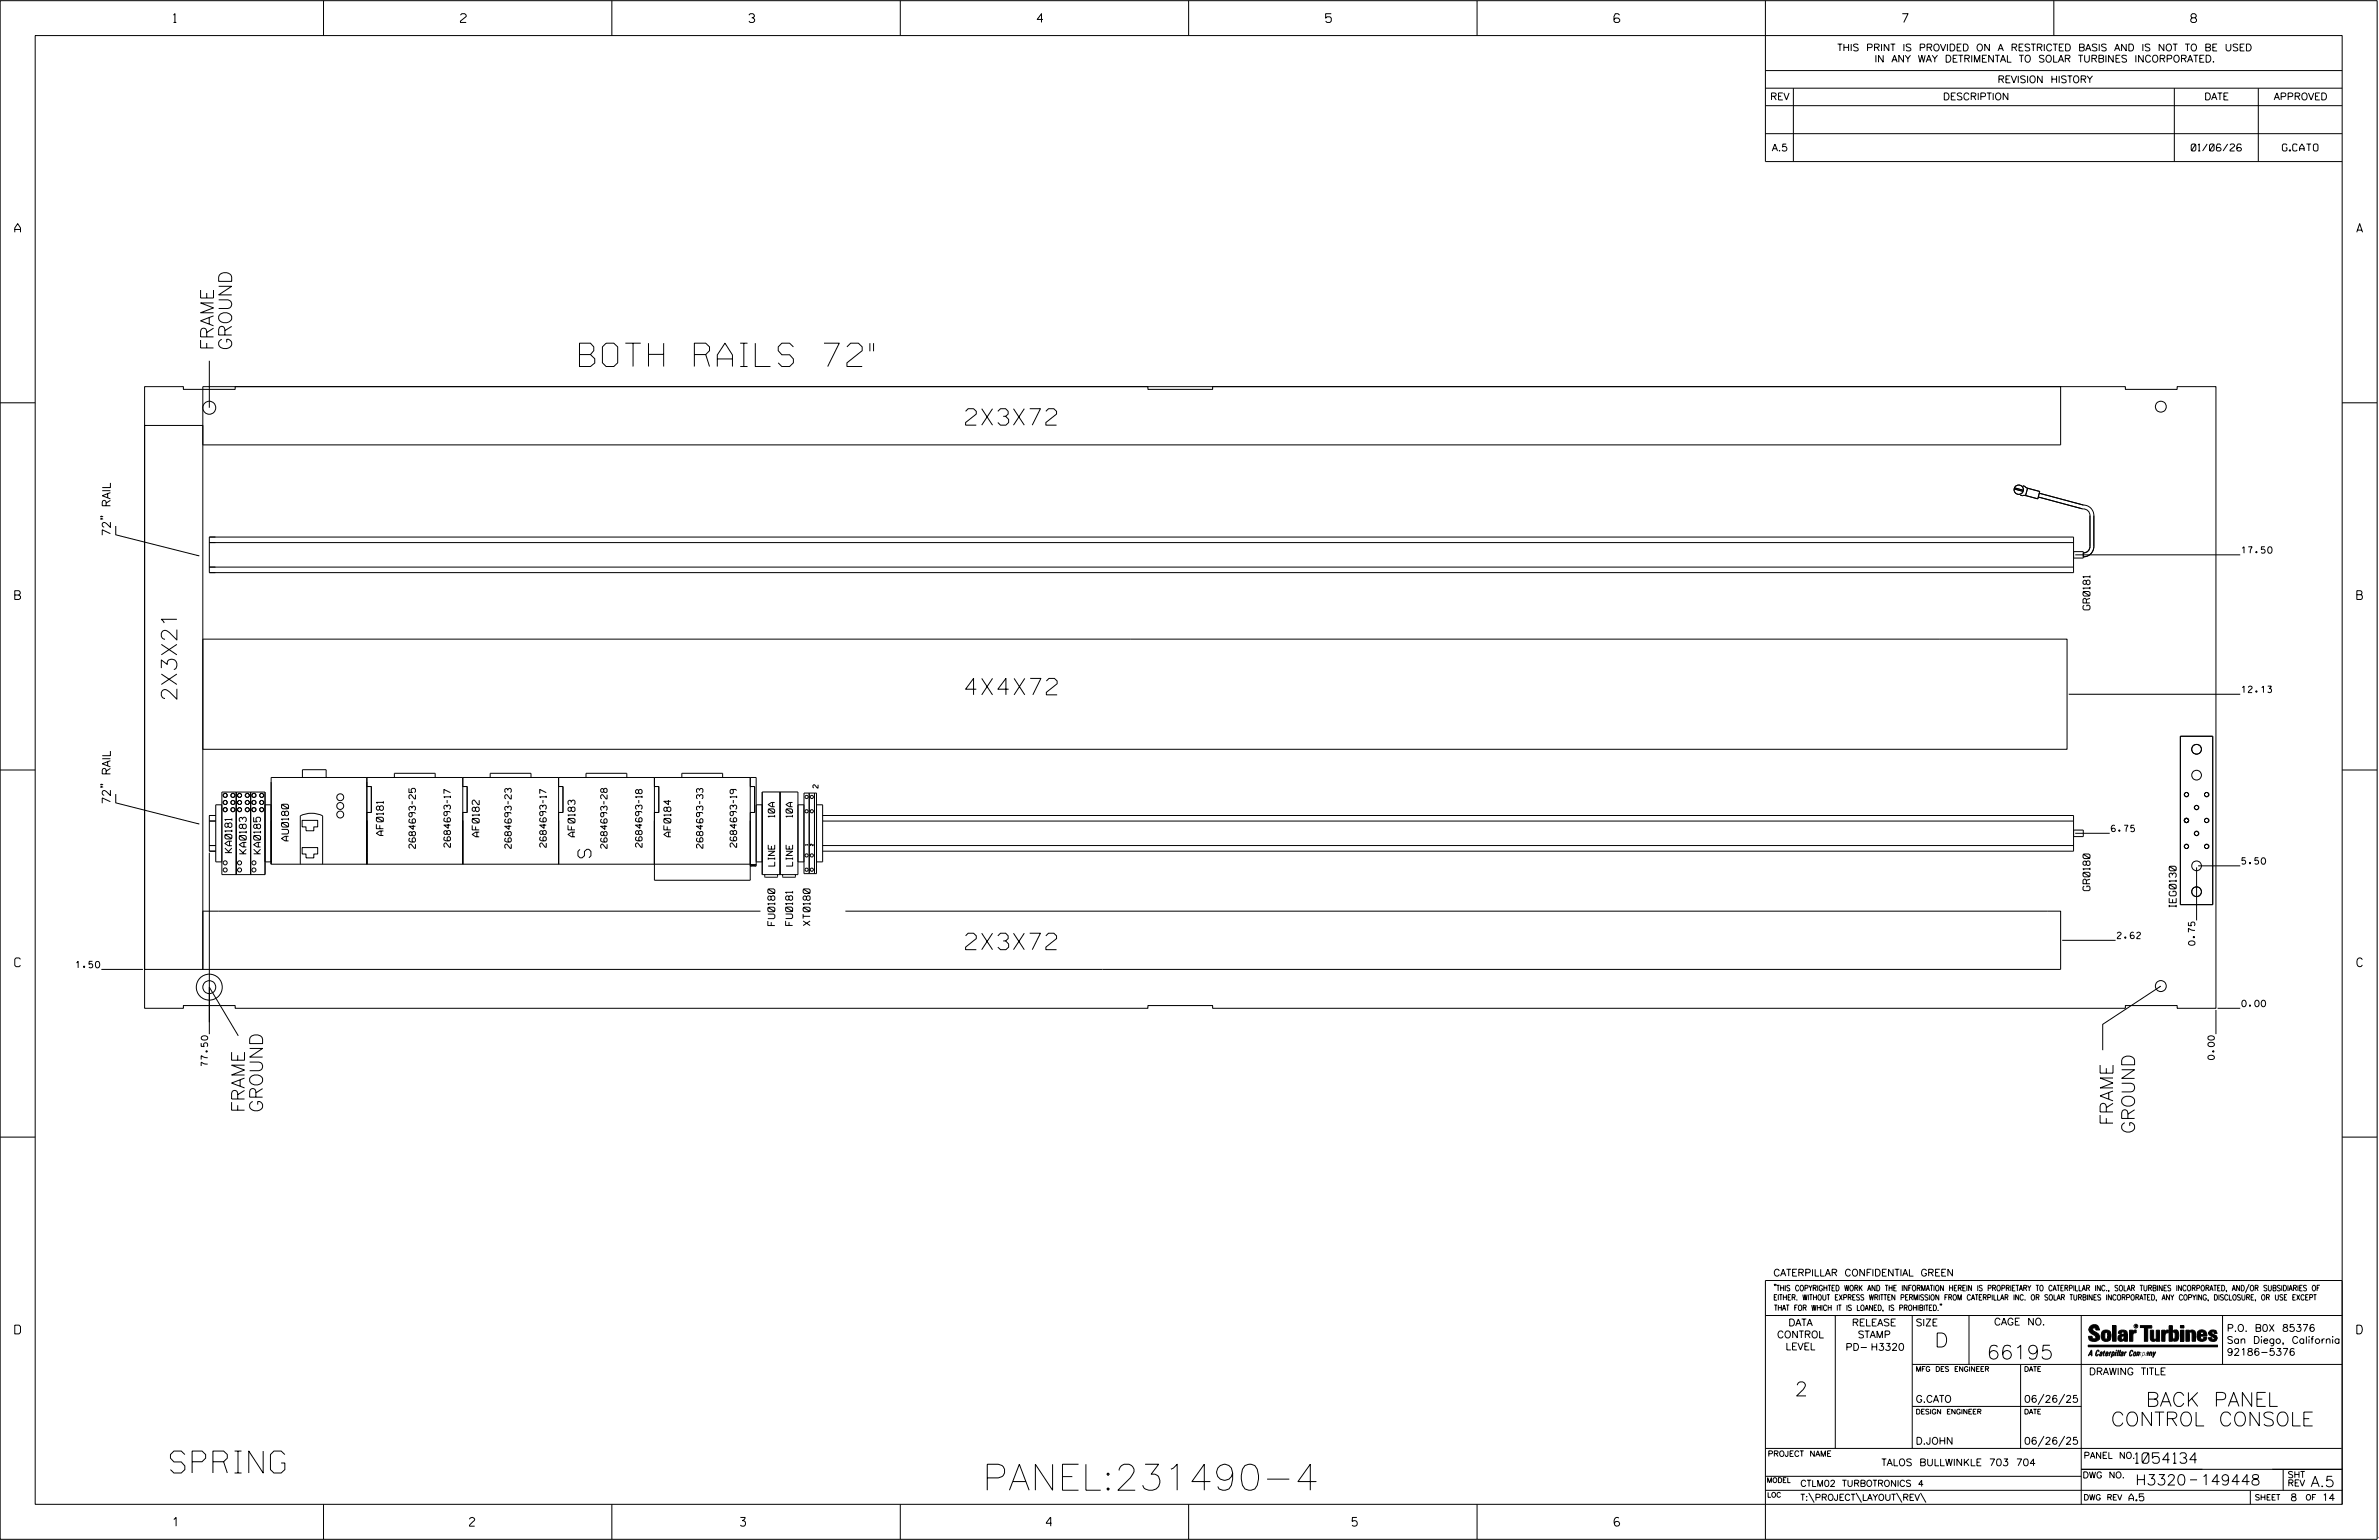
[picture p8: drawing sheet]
<svg xmlns="http://www.w3.org/2000/svg" width="864mm" height="559mm" viewBox="0 0 864 559" stroke-linecap="round" stroke-linejoin="round" font-family="sans-serif">
<defs><g id="words">
<text font-size="9.4" x="356.6" y="540.7">PANEL:231490-4</text>
<text font-size="8.5" x="210.4" y="133">BOTH RAILS 72&quot;</text>
<text font-size="8" x="61.9" y="534.5">SPRING</text>
<g font-size="6">
<text x="350.5" y="154.3">2X3X72</text>
<text x="350.5" y="252.1">4X4X72</text>
<text x="350.5" y="344.6">2X3X72</text>
</g>
<text font-size="5.6" x="64.2" y="254.5" transform="rotate(-90 64.2 254.5)">2X3X21</text>
<g font-size="5.1">
<text x="702.3" y="488.8">D</text>
<text x="721.2" y="493.2">66195</text>
<text x="651.5" y="506.5">2</text>
<text x="778.9" y="510.3">BACK PANEL</text>
<text x="766.3" y="517.4">CONTROL CONSOLE</text>
</g>
<g font-size="4.7">
<text x="77.5" y="127.2" transform="rotate(-90 77.5 127.2)">FRAME</text>
<text x="84.1" y="127.2" transform="rotate(-90 84.1 127.2)">GROUND</text>
<text x="214.5" y="311.3" transform="rotate(-90 214.5 311.3)">S</text>
<text x="88.8" y="403.7" transform="rotate(-90 88.8 403.7)">FRAME</text>
<text x="95.3" y="403.7" transform="rotate(-90 95.3 403.7)">GROUND</text>
<text x="767.1" y="408.4" transform="rotate(-90 767.1 408.4)">FRAME</text>
<text x="774.9" y="411.4" transform="rotate(-90 774.9 411.4)">GROUND</text>
</g>
<g font-size="3.8">
<text x="775.1" y="531">1054134</text>
<text x="775.2" y="538.9">H3320</text>
<text x="798.8" y="538.9">149448</text>
<text x="838.8" y="539.5">A.5</text>
</g>
<g font-size="3.2">
<text x="63" y="8.2">1</text>
<text x="167.2" y="8.2">2</text>
<text x="271.8" y="8.2">3</text>
<text x="376.5" y="8.2">4</text>
<text x="481.2" y="8.2">5</text>
<text x="690.6" y="8.2">7</text>
<text x="795.3" y="8.2">8</text>
<text x="5.4" y="84.3">A</text>
<text x="855.5" y="84.3">A</text>
<text x="5.4" y="217.5">B</text>
<text x="855.6" y="217.5">B</text>
<text x="5.4" y="350.8">C</text>
<text x="855.6" y="350.8">C</text>
<text x="5.4" y="484">D</text>
<text x="855.6" y="484">D</text>
<text x="62.8" y="553.8">1</text>
<text x="170.4" y="553.8">2</text>
<text x="268.8" y="553.8">3</text>
<text x="379.8" y="553.8">4</text>
<text x="490.8" y="553.8">5</text>
<text x="585.9" y="553.8">6</text>
</g>
<g font-size="2.9">
<text x="40.1" y="194.6" transform="rotate(-90 40.1 194.6)">72&quot; RAIL</text>
<text x="40.1" y="291.9" transform="rotate(-90 40.1 291.9)">72&quot; RAIL</text>
</g>
<g font-size="2.5">
<text x="666.9" y="18.5">THIS PRINT IS PROVIDED ON A RESTRICTED BASIS AND IS NOT TO BE USED</text>
<text x="680.5" y="22.6">IN ANY WAY DETRIMENTAL TO SOLAR TURBINES INCORPORATED.</text>
<text x="725.1" y="30">REVISION HISTORY</text>
<text x="642.6" y="36.3">REV</text>
<text x="705.3" y="36.3">DESCRIPTION</text>
<text x="800.2" y="36.3">DATE</text>
<text x="825.4" y="36.3">APPROVED</text>
<text x="643.2" y="54.8">A.5</text>
<text x="795.4" y="54.8">01/06/26</text>
<text x="828.5" y="54.8">G.CATO</text>
<text x="758.7" y="221.3" transform="rotate(-90 758.7 221.3)">GR0181</text>
<text x="104.7" y="305.1" transform="rotate(-90 104.7 305.1)">AU0180</text>
<text x="139.2" y="303.2" transform="rotate(-90 139.2 303.2)">AF0181</text>
<text x="173.9" y="303.6" transform="rotate(-90 173.9 303.6)">AF0182</text>
<text x="208.7" y="303.6" transform="rotate(-90 208.7 303.6)">AF0183</text>
<text x="243.5" y="303.6" transform="rotate(-90 243.5 303.6)">AF0184</text>
<text x="84.2" y="309.4" transform="rotate(-90 84.2 309.4)">KA0181</text>
<text x="89.4" y="309.8" transform="rotate(-90 89.4 309.8)">KA0183</text>
<text x="94.6" y="309.8" transform="rotate(-90 94.6 309.8)">KA0185</text>
<text x="758.7" y="323.2" transform="rotate(-90 758.7 323.2)">GR0180</text>
<text x="790" y="329.2" transform="rotate(-90 790 329.2)">IEG0130</text>
<text x="281.3" y="335.8" transform="rotate(-90 281.3 335.8)">FU0180</text>
<text x="287.7" y="335.8" transform="rotate(-90 287.7 335.8)">FU0181</text>
<text x="294.1" y="335.8" transform="rotate(-90 294.1 335.8)">XT0180</text>
<text x="643.8" y="463">CATERPILLAR CONFIDENTIAL GREEN</text>
<text x="645.1" y="485.5">CONTROL</text>
<text x="649.2" y="481.1">DATA</text>
<text x="672.3" y="481.1">RELEASE</text>
<text x="674.4" y="485.5">STAMP</text>
<text x="695.4" y="481.1">SIZE</text>
<text x="723.8" y="480.8">CAGE NO.</text>
<text x="808.4" y="483.1">P.O. B0X 85376</text>
<text x="648.2" y="489.8">LEVEL</text>
<text x="669.9" y="490">PD- H3320</text>
<text x="808.4" y="487.5">San Diego, California</text>
<text x="808.4" y="491.8">92186-5376</text>
<text x="758.3" y="498.9">DRAWING TITLE</text>
<text x="695.4" y="508.9">G.CATO</text>
<text x="734.8" y="508.9">06/26/25</text>
<text x="695.4" y="524.1">D.JOHN</text>
<text x="734.8" y="524.1">06/26/25</text>
<text x="683" y="531.9">TALOS BULLWINKLE 703 704</text>
<text x="772.8" y="544.6">A.5</text>
<text x="831.4" y="544.6">8</text>
<text x="842.9" y="544.6">14</text>
</g>
<g font-size="2.3">
<text x="813.8" y="200.7">17.50</text>
<text x="813.8" y="251.3">12.13</text>
<text x="281.2" y="296.6" transform="rotate(-90 281.2 296.6)">10A</text>
<text x="287.7" y="296.6" transform="rotate(-90 287.7 296.6)">10A</text>
<text x="766.4" y="301.8">6.75</text>
<text x="150.8" y="307.8" transform="rotate(-90 150.8 307.8)">2684693-25</text>
<text x="163.5" y="307.4" transform="rotate(-90 163.5 307.4)">2684693-17</text>
<text x="185.6" y="307.8" transform="rotate(-90 185.6 307.8)">2684693-23</text>
<text x="198.3" y="307.4" transform="rotate(-90 198.3 307.4)">2684693-17</text>
<text x="220.4" y="307.8" transform="rotate(-90 220.4 307.8)">2684693-28</text>
<text x="233.1" y="307.4" transform="rotate(-90 233.1 307.4)">2684693-18</text>
<text x="255.2" y="307.8" transform="rotate(-90 255.2 307.8)">2684693-33</text>
<text x="267.4" y="307.4" transform="rotate(-90 267.4 307.4)">2684693-19</text>
<text x="281.2" y="314.3" transform="rotate(-90 281.2 314.3)">LINE</text>
<text x="287.7" y="314.3" transform="rotate(-90 287.7 314.3)">LINE</text>
<text x="813.8" y="313.6">5.50</text>
<text x="768.6" y="340.6">2.62</text>
<text x="796.8" y="343" transform="rotate(-90 796.8 343)">0.75</text>
<text x="27.6" y="351.2">1.50</text>
<text x="813.8" y="365.3">0.00</text>
<text x="75.4" y="386.8" transform="rotate(-90 75.4 386.8)">77.50</text>
<text x="803.8" y="384.5" transform="rotate(-90 803.8 384.5)">0.00</text>
<text x="756.4" y="529.2">PANEL NO.</text>
<text x="653.5" y="539.4">CTLM02 TURBOTRONICS 4</text>
<text x="756" y="536.3">DWG NO.</text>
<text x="830.4" y="539.3">REV</text>
<text x="830.4" y="536.2">SHT</text>
<text x="653.5" y="544.5">T:\PROJECT\LAYOUT\REV\</text>
</g>
<g font-size="2">
<text x="643.8" y="468.4">&quot;THIS COPYRIGHTED WORK AND THE INFORMATION HEREIN IS PROPRIETARY TO CATERPILLAR INC., SOLAR TURBINES INCORPORATED, AND/OR SUBSIDIARIES OF</text>
<text x="643.8" y="471.8">EITHER. WITHOUT EXPRESS WRITTEN PERMISSION FROM CATERPILLAR INC. OR SOLAR TURBINES INCORPORATED, ANY COPYING, DISCLOSURE, OR USE EXCEPT</text>
<text x="644" y="475.6">THAT FOR WHICH IT IS LOANED, IS PROHIBITED.&quot;</text>
<text x="641.7" y="528.5">PROJECT NAME</text>
<text x="756.3" y="544.3">DWG REV</text>
<text x="818.5" y="544.3">SHEET</text>
<text x="836.9" y="544.3">OF</text>
</g>
<text font-size="1.9" x="297" y="286" transform="rotate(-90 297 286)">2</text>
<g font-size="1.8">
<text x="695.4" y="497.6">MFG DES ENGINEER</text>
<text x="734.8" y="497.6">DATE</text>
<text x="695.4" y="513.1">DESIGN ENGINEER</text>
<text x="734.8" y="513.1">DATE</text>
<text x="641.3" y="538">MODEL</text>
<text x="641.5" y="543.3">LOC</text>
</g>
<g font-size=".9">
<text x="293.3" y="306.7" transform="rotate(-90 293.3 306.7)">1</text>
<text x="295.2" y="306.9" transform="rotate(-90 295.2 306.9)">2</text>
<text x="775.1" y="481.7">R</text>
</g>
</g></defs>
<g fill="#000">
<path d="M71.5 201.4l.9 .3-1-.1zM71.5 298.6l.9 .4-1-.1zM783.5 358.2l.9-.4-.7 .7zM768.1 490.5l-.4 1.5zM768.2 489.9h.3l-.1 .2h-.2zM769 489.9l-.5 2.1zM769.7 489.9l-.6 2.1zM791.5 481h1.3v.9h-1.3zM791.5 482.7h1.3v4h-1.3zM758 488.1h47.1v.6h-47.1z"/>
<path d="M759.2 489.9l-1.2 2.1 .5-.5h.7v.5h.2zM759.2 490.1v1.2h-.7z" fill-rule="evenodd"/>
<path d="M758.6 481.4a2.02 2.02 0 0 1 3.1-.1l.5 1.3h-1.3l-.2-.6-.4-.2-.6 .1-.1 .4 .4 .7a2.46 2.46 0 0 1 2.2 2.9 2.83 2.83 0 0 1-3.8 .3l-.3-1.3h1.3l.2 .7 .6 .3 .5-.2 .2-.5-.4-.6-1.9-1.2-.4-.9z" fill-rule="evenodd"/>
<path d="M761.3 490l.3-.2 .4 .3-.1 .3-.3-.4-.4 .3-.3 1.6h.4l.4-.5-.3 .6-.4 .1-.3-.4z" fill-rule="evenodd"/>
<path d="M762.6 490.6l.5-.1-.1 1.4h-.9a.74 .74 0 0 1 .9-.8l-.6 .3-.2 .5 .5-.1 .3-.6v-.5l-.7 .2z" fill-rule="evenodd"/>
<path d="M763.6 490.5l.4-.4 .2 .6h-.3l-.3 .9 .2 .4-.3-.1z" fill-rule="evenodd"/>
<path d="M764.8 490.5l.5 .3-.1 .5h-.6l.6-.2v-.3l-.4-.1-.3 1.2h.4l.3-.4-.6 .6-.3-.2v-.4z" fill-rule="evenodd"/>
<path d="M763 483.2a2.17 2.17 0 0 1 3.1 0l.3 1.4-.3 1.5a2.17 2.17 0 0 1-3.1 0l-.3-1.5zM764.1 483.7v2.1l.5 .2 .4-.2v-2.2l-.4-.3z" fill-rule="evenodd"/>
<path d="M766 490.5v.3l.4-.1-.4 .2-.5 1.1z" fill-rule="evenodd"/>
<path d="M766.8 490.5l-.5 2 .3-.6a.71 .71 0 0 0 .9-.5 .71 .71 0 0 0-.4-.9zM767 490.8l.5 .1-.3 .8-.4 .2z" fill-rule="evenodd"/>
<path d="M766.9 481h1.3v5.7h-1.3z" fill-rule="evenodd"/>
<path d="M770.1 490.6l.6-.1 .2 .3-.4 1.2-.5 .1-.2-.5 .3-.5h.5l-.7 .5v.3l.4-.1 .4-.9-.5-.2-.2 .2z" fill-rule="evenodd"/>
<path d="M769.4 482.8l-.5 1h1.2l.1-.4h.8v.8l-1.5 .1a1.41 1.41 0 0 0 0 2.4l.5 .1 1.1-.7 .1 .6h1.1v-2.8a1.79 1.79 0 0 0-2.4-1.2zM770.3 484.8h.7l-.1 1-.5 .3-.4-.7z" fill-rule="evenodd"/>
<path d="M771.4 490.5l.1 .3 .4-.3-.9 1.5z" fill-rule="evenodd"/>
<path d="M773 482.7h1.2v.5l.5-.5 .7-.1v1h-.6l-.5 .4-.1 2.7h-1.2z" fill-rule="evenodd"/>
<path d="M773.3 490.3l.6-.4 .4 .2-.1 .4-.3-.4a1.28 1.28 0 0 0-.5 1.8l.6-.4-.3 .5h-.6z" fill-rule="evenodd"/>
<path d="M774.7 490.8l-.2 1.1h.7a.96 .96 0 0 0 0-1.4zM774.8 490.9h.5l-.1 .6-.5 .4-.2-.2z" fill-rule="evenodd"/>
<path d="M776 490.5v.3l.4-.3 .2 .3 .7-.2-.3 1.4v-1.3l-.6 1.3v-1.3l-.8 1.3z" fill-rule="evenodd"/>
<path d="M776.8 481h4.3v.9h-1.5v4.8h-1.3v-4.8h-1.5z" fill-rule="evenodd"/>
<path d="M777.9 490.5l-.5 2 .3-.6a.71 .71 0 0 0 .9-.5 .71 .71 0 0 0-.4-.9zM778.1 490.8l.3-.1 .1 .4-.5 .8-.2-.5z" fill-rule="evenodd"/>
<path d="M779.3 490.6l.6-.1-.3 1.5-.7-.1a.67 .67 0 0 1 .8-.8l-.6 .3-.1 .5 .4-.1 .4-.9-.4-.2-.3 .2z" fill-rule="evenodd"/>
<path d="M780.5 490.5l.1 .3 .3-.3 .3 .2-.3 1.3v-1.3l-.8 1.3z" fill-rule="evenodd"/>
<path d="M780.6 482.7h1.2v2.7l.1 .4 .4 .3 .4-.7v-2.7h1.2l.1 4h-1.3v-.5l-1.1 .6-.7-.3-.3-.7z" fill-rule="evenodd"/>
<path d="M781.6 490.5l.2 1.3 .8-1.3-1.2 2z" fill-rule="evenodd"/>
<path d="M784.7 482.7h1.2v.5l.5-.5 .7-.1v1h-.5l-.6 .4-.1 2.7h-1.2z" fill-rule="evenodd"/>
<path d="M787.4 481h1.2v2a1.4 1.4 0 0 1 2.2 .2l.1 1.4-.4 1.9-1.5 .1-.4-.5v-1l.5 .9 .5-.3v-2.1l-.5-.4-.5 .7v2.8h-1.2z" fill-rule="evenodd"/>
<path d="M793.5 482.7h1.3v.4a1.29 1.29 0 0 1 2.2 .3v3.3h-1.2l-.3-3.4-.7 .2v3.2h-1.3z" fill-rule="evenodd"/>
<path d="M797.7 483.2a1.92 1.92 0 0 1 2.4-.5 1.92 1.92 0 0 1 1 2.1h-2.3v.8l.6 .5 .5-.3v-.5h1.2a1.83 1.83 0 0 1-2.1 1.4 1.83 1.83 0 0 1-1.5-2.1zM799.1 483.4l-.3 .8h1.1l-.2-.8z" fill-rule="evenodd"/>
<path d="M801.9 483.2a1.94 1.94 0 0 1 3 .1v.5h-1.2l-.2-.6-.5 .1-.1 .3 .1 .3 1.8 .9a1.2 1.2 0 0 1 .1 1.3 1.2 1.2 0 0 1-1.2 .7l-1.6-.4-.4-1h1.2l.1 .4 .4 .3 .5-.5a3.3 3.3 0 0 1-2.2-1.9z" fill-rule="evenodd"/>
<circle cx="761.4" cy="492" r=".07"/>
<circle cx="762.2" cy="485.1" r=".07"/>
<circle cx="769.3" cy="492" r=".07"/>
<circle cx="773.1" cy="486.7" r=".07"/>
<circle cx="791.5" cy="486.7" r=".07"/>
<circle cx="791.5" cy="481" r=".07"/>
<circle cx="794.8" cy="486.7" r=".07"/>
</g>
<g fill="none" stroke="#000" stroke-width=".36">
<path d="M.1 .2h862.8v558.4h-862.8zM12.8 12.9h837.4v533h-837.4zM117.4 .2v12.7M222.1 .2v12.7M326.8 .2v12.7M431.5 .2v12.7M536.2 .2v12.7M587.9 5.5l-.5-.5h-1l-.5 1v1.7l.5 .4h1l.6-.4v-.6l-.6-.5h-1l-.5 .5M640.9 .2v58.4h209.3M745.6 .2v12.7M640.9 25.6h209.3M640.9 32h209.3"/>
<path d="M640.9 38.3h209.3M651 32v26.6M789.3 32v26.6M819.8 32v26.6M640.9 48.5h209.3M76 130.9v17.1M.1 146.2h12.7M52.5 154.4h21.1v197.4h-21.1zM52.5 140.3h14.1v1h18.8v-1h331.3v1h23.5v-1h331.3v1h18.8v-1h14.1v225.6h-14.1v-1h-18.8v1h-331.3v-1h-23.5v1h-331.3v-1h-18.8v1h-14.1zM73.6 140.3h674.4v21.1h-674.4zM850.2 146.2h12.7M731.2 177.4l3.2 .9"/>
<path d="M731.3 177l3.2 .9M733.4 179.7l2.1 .1M734.3 176.3l1.9 .9M736 177.2l4.4 1.1-.7 2.7-4.4-1.2zM740.3 179l16 4.3a3.8 3.8 0 0 1 3.8 3.7v11.3a3.7 3.7 0 0 1-3.9 3.7M36.7 188.2v.3v-.3l.7 .3M36.7 187.3v.3v-.3l.7 .3M42 190.9v3.2l30.4 7.6M76 194.9h676.7v12.9h-676.7zM76 196.9h676.7M739.9 180.3l16.1 4.3a2.48 2.48 0 0 1 2.7 2.4v11.3a2.35 2.35 0 0 1-2.5 2.3M76 205.8h676.7"/>
<path d="M752.7 200.2h3.5v2.3h-3.5M753.3 201.3h59.9M73.6 231.9h676.8v40h-676.8zM751 251.9h62.2M.1 279.4h12.7M791.5 267.2h11.7v61.1h-11.7zM850.2 279.4h12.7M36.7 285.4v.3v-.3l.7 .3M36.7 284.6v.3v-.3l.7 .3M42 288.1v3.2l30.4 7.7M76 297.9h2.3M78.3 295.9h-2.3v13h2.3"/>
<path d="M80.5 292h-2.2v20.7h2.2M80.5 287.4h15.7v30h-15.7zM85.8 287.4v30M91 287.4v30M96.2 292h2.2M109.7 297.7h5.6v2.3h-1.4v1.4h-2.8v-1.4h-1.4zM109.8 282.1v-2.8h8.6v2.8M133.2 282.1v31.5M133.2 285.4h1.6v9.4h-1.6M143.2 282.1v-1.5h14.8v1.5M168 285.4h1.6v9.4h-1.6M168 282.1v31.5"/>
<path d="M177.9 282.1v-1.5h14.9v1.5M202.8 285.4h1.6v9.4h-1.6M202.8 282.1v31.5M212.7 282.1v-1.5h14.8v1.5M237.6 285.4h1.5v9.4h-1.5M247.5 282.1v-1.5h14.8v1.5M272.3 285.4h1.6v9.4h-1.6M272.3 282.1v37.3h-34.7v-37.3M274.5 292h2.2M276.7 287.4h13v30h-13zM283.2 287.4v30M289.7 292h2.2"/>
<path d="M291.9 287.8h4.5v29.2h-4.5zM293.8 287.8v29.2M295.7 287.8v29.2M296.4 292h2.2v20.7h-2.2M298.6 295.9h454.1v13h-454.1M298.6 297.9h454.1M76 306.8h2.3M76 309.4v65.8M96.2 312.7h2.2M109 313.6v-17.6a9.4 9.4 0 0 1 8.1 0v17.6M109.7 307.6h5.6v2.3h-1.4v1.4h-2.8v-1.4h-1.4zM272.3 313.7l2.2 .6h-2.2l2.2-.6z"/>
<path d="M272.3 313.6h-173.9v-31.5h176.1v32.2M274.5 312.7h2.2M277.6 317.4l.2 .9h4.3l.2-.9M284.1 317.4l.2 .9h4.3l.1-.9M289.7 312.7h2.2M298.6 306.8h454.1M752.7 301.2h3.5v2.4h-3.5M753.3 302.4h12.5M797.4 314.7v19.3M797.9 314.2h15.3M276 330.6h-202.4v21.2h674.4v-21.2h-441.1M36.8 351.8h15.1"/>
<path d="M76 358.2l10.5 17.6M748.6 341.2h19.4M784.4 357.8l-21.1 13.9v9.4M804.4 366.5v8.7M805 365.9h8.2M.1 412.6h12.7M850.2 412.6h12.7M640.9 477.3h209.3M644.2 466.1l-.1 .4M644.7 466.1l-.2 .4M666.2 477.3v48.3M694.2 477.3v48.3"/>
<path d="M704.4 473.3l-.1 .4M704.8 473.3l-.1 .4M714.8 477.3v17.8M755.5 477.3v68.6M806.8 477.3v17.8M816.5 466l-1.4 3.1M850.2 464.6h-209.3v94M850.2 464.8v81.1M694.2 495.1h156M733.5 495.1v30.5M758.6 481.4a2.02 2.02 0 0 1 3.1-.1l.5 1.3h-1.3l-.2-.6-.4-.2-.6 .1-.1 .4 .4 .7a2.46 2.46 0 0 1 2.2 2.9 2.83 2.83 0 0 1-3.8 .3l-.3-1.3h1.3l.2 .7 .6 .3 .5-.2 .2-.5-.4-.6-1.9-1.2-.4-.9zM759.2 491.3h-.7l.7-1.2v1.9h.2l-.1-2.1-1.3 2.1 .5-.5h.7"/>
<path d="M761.3 490l.3-.2 .4 .3-.1 .3-.3-.4-.4 .3-.3 1.6h.4l.4-.5-.3 .6-.4 .1-.3-.4zM762.6 490.6l.5-.1-.1 1.4h-.9a.74 .74 0 0 1 .9-.8l-.3 .7-.5 .1 .2-.5 .6-.2v-.5l-.7 .2zM763 483.2a2.17 2.17 0 0 1 3.1 0l.3 1.4-.3 1.5a2.17 2.17 0 0 1-3.1 0l-.3-1.5zM763.6 490.5l.4-.4 .2 .6h-.3l-.3 .9 .2 .4-.3-.1zM764.1 483.7l.5-.4 .4 .3v2.2l-.4 .2-.5-.2zM764.6 491.1l.6 .2v-.7l-.4-.1-.4 .6-.1 .8h.6M764.6 491.1l-.1 .8h.4M764.6 482.6v.8M764.8 490.7l.4 .1v.3h-.6zM765 491.5l-.1 .4zM766 490.5l-.5 1.5zM766 490.8l.4-.3-.4 .4"/>
<path d="M766.9 481h1.3v5.7h-1.3zM767 490.8l.5 .1-.3 .8-.4 .2zM767.3 490.5h-.5l-.5 2M767.3 490.5a.8 .8 0 0 1 .2 1 .8 .8 0 0 1-.9 .4l-.1 .6M767.3 490.5l-.1 .2M768.1 490.5l-.4 1.5zM768.2 489.9h.3l-.1 .2h-.2zM769 489.9l-.5 2.1zM769.7 489.9l-.6 2.1zM770.1 491.4l.5-.3-.5 .8zM770.4 491.9h.1M770.6 491.1l.1-.4-.7 .2 .1-.3 .6-.1 .2 .3-.5 1.1"/>
<path d="M770.6 491.1a.74 .74 0 0 0-.8 .8h.6M771 484.8h-.7l-.3 .6 .4 .7 .5-.3 .1-2.4h-.8l-.1 .4h-1.2a1.71 1.71 0 0 1 1.8-1.3 1.71 1.71 0 0 1 1.6 1.4v2.8h-1.1l-.1-.6M771 484.2l-1.5 .1a1.41 1.41 0 0 0 0 2.4l.5 .1 1.1-.7M771.2 486.1h-.1M771.4 490.5l.1 .3 .4-.3-.9 1.5zM771.5 490.8h.1M773 482.7h1.2v.5l.5-.5 .7-.1v1h-.6l-.5 .4-.1 2.7h-1.2zM773.3 490.3l.6-.4 .4 .2-.1 .4-.3-.4a1.28 1.28 0 0 0-.5 1.8l.6-.4-.1 .4-.8 .1zM774.7 490.8l.5-.3a.88 .88 0 0 1 .2 .9 .88 .88 0 0 1-.7 .7l-.2-.2zM774.8 490.9h.5l-.3 1h-.3l-.2-.2zM775.2 490.5l-.1 .2M776.8 481h4.3v.9h-1.5v4.8h-1.3"/>
<path d="M776.8 490.6l-.8 .2v-.3l-.4 1.5 .8-1.3v1.3l.3-1.2M779.3 491.1h.4M779.6 490.5h.3l-.3 1.4M779.6 490.7h.2l-.1 .4M779.7 491.1l-.1 .4M779.7 491.1l-.4 .2M780.1 492l.4-1.5 .1 .3 .3-.3 .3 .2-.3 1.3v-1.3l-.7 1.3M780.6 482.7h1.2v2.7l.1 .4 .4 .3 .4-.7v-2.7h1.2l.1 4h-1.3v-.5l-1.1 .6-.7-.3-.3-.7zM781.6 492.5l1-2-.8 1.3-.2-1.3-.2 2M784.7 482.7h1.2v.5l.5-.5 .7-.1v1h-.5l-.6 .4-.1 2.7h-1.2zM787.4 481h1.2v2a1.4 1.4 0 0 1 2.2 .2l.1 1.4-.4 1.9-1.5 .1-.4-.5v-1l.5 .9 .5-.3v-2.1l-.5-.4-.5 .7v2.8h-1.2zM791.5 482.7h1.3v4h-1.3z"/>
<path d="M791.5 481h1.3v.9h-1.3zM793.5 482.7h1.3v.4l.7-.5 1.1 .2 .4 .6v3.3h-1.2l-.3-3.4-.7 .2v3.2h-1.3zM794.8 483.1h.1M797.7 483.2a1.92 1.92 0 0 1 2.4-.5 1.92 1.92 0 0 1 1 2.1h-2.3v.8l.6 .5 .5-.3v-.5h1.2a1.83 1.83 0 0 1-2.1 1.4 1.83 1.83 0 0 1-1.5-2.1zM798.8 484.2v.6M799.1 483.4h.6l.2 .8h-1.1zM804.6 482.9a1.84 1.84 0 0 0-2.9 .8 3.3 3.3 0 0 0 2.2 1.9l-.5 .5-.4-.3-.1-.4h-1.2l.1 .6a1.92 1.92 0 0 0 2.9 .4M804.9 483.8h-1.2l-.2-.6-.5 .1-.1 .3 .1 .3 1.8 .9M805.1 488.1h-47.1v.6h47.1M694.2 510.3h61.3M742 505.8l-2.2 3.9M749.5 505.8l-2.2 3.9"/>
<path d="M640.9 525.6h209.2M640.9 535.7h114.6M742 521.1l-2.2 3.8M749.5 521.1l-2.2 3.8M755.5 533.2h94.7M795 537h2.6M828.8 533.2v7.6M117.4 545.9v12.7M222.1 545.9v12.7M326.8 545.9v12.7M431.5 545.9v12.7M536.2 545.9v12.7"/>
<path d="M640.9 540.8h209.3M656.6 541.7l2 3.5M673.8 541.7l1.9 3.5M688.4 541.7l2 3.5M697.2 541.7l1.9 3.5M816.9 541v4.9M863.5 558h.1"/>
<circle cx="76" cy="147.9" r="2.35"/>
<circle cx="784.4" cy="147.6" r="1.98"/>
<circle cx="732.8" cy="177.7" r="1.7"/>
<circle cx="797.4" cy="271.9" r="1.77"/>
<circle cx="81.7" cy="291.2" r=".74"/>
<circle cx="81.7" cy="288.6" r=".74"/>
<circle cx="81.7" cy="293.8" r=".74"/>
<circle cx="84.6" cy="291.2" r=".74"/>
<circle cx="84.6" cy="288.6" r=".74"/>
<circle cx="84.6" cy="293.8" r=".74"/>
<circle cx="87" cy="291.2" r=".74"/>
<circle cx="87" cy="288.6" r=".74"/>
<circle cx="87" cy="293.8" r=".74"/>
<circle cx="89.8" cy="291.2" r=".74"/>
<circle cx="89.8" cy="288.6" r=".74"/>
<circle cx="89.8" cy="293.8" r=".74"/>
<circle cx="92.2" cy="291.2" r=".74"/>
<circle cx="92.2" cy="288.6" r=".74"/>
<circle cx="92.2" cy="293.8" r=".74"/>
<circle cx="95" cy="291.2" r=".74"/>
<circle cx="95" cy="288.6" r=".74"/>
<circle cx="95" cy="293.8" r=".74"/>
<circle cx="123.5" cy="289.3" r="1.26"/>
<circle cx="123.5" cy="292.5" r="1.26"/>
<circle cx="123.5" cy="295.6" r="1.26"/>
<circle cx="292.8" cy="294.4" r=".58"/>
<circle cx="292.8" cy="289.2" r=".58"/>
<circle cx="294.7" cy="294.4" r=".58"/>
<circle cx="294.7" cy="289.2" r=".58"/>
<circle cx="793.7" cy="297.7" r=".78"/>
<circle cx="793.7" cy="288.3" r=".78"/>
<circle cx="797.4" cy="293" r=".78"/>
<circle cx="797.4" cy="281.3" r="1.77"/>
<circle cx="801" cy="297.7" r=".79"/>
<circle cx="801" cy="288.3" r=".79"/>
<circle cx="81.7" cy="315.7" r=".74"/>
<circle cx="81.7" cy="313.1" r=".74"/>
<circle cx="87" cy="315.7" r=".74"/>
<circle cx="87" cy="313.1" r=".74"/>
<circle cx="92.2" cy="315.7" r=".74"/>
<circle cx="92.2" cy="313.1" r=".74"/>
<circle cx="292.8" cy="310.4" r=".58"/>
<circle cx="292.8" cy="315.6" r=".58"/>
<circle cx="294.7" cy="310.4" r=".58"/>
<circle cx="294.7" cy="315.6" r=".58"/>
<circle cx="793.7" cy="307.1" r=".78"/>
<circle cx="797.4" cy="302.4" r=".79"/>
<circle cx="797.4" cy="314.2" r="1.77"/>
<circle cx="801" cy="307.1" r=".79"/>
<circle cx="797.4" cy="323.6" r="1.77"/>
<circle cx="76" cy="358.2" r="4.7"/>
<circle cx="76" cy="358.2" r="2.35"/>
<circle cx="784.4" cy="357.8" r="1.98"/>
<circle cx="775.4" cy="481.2" r=".69"/>
</g>
<use href="#words"/>
</svg>
